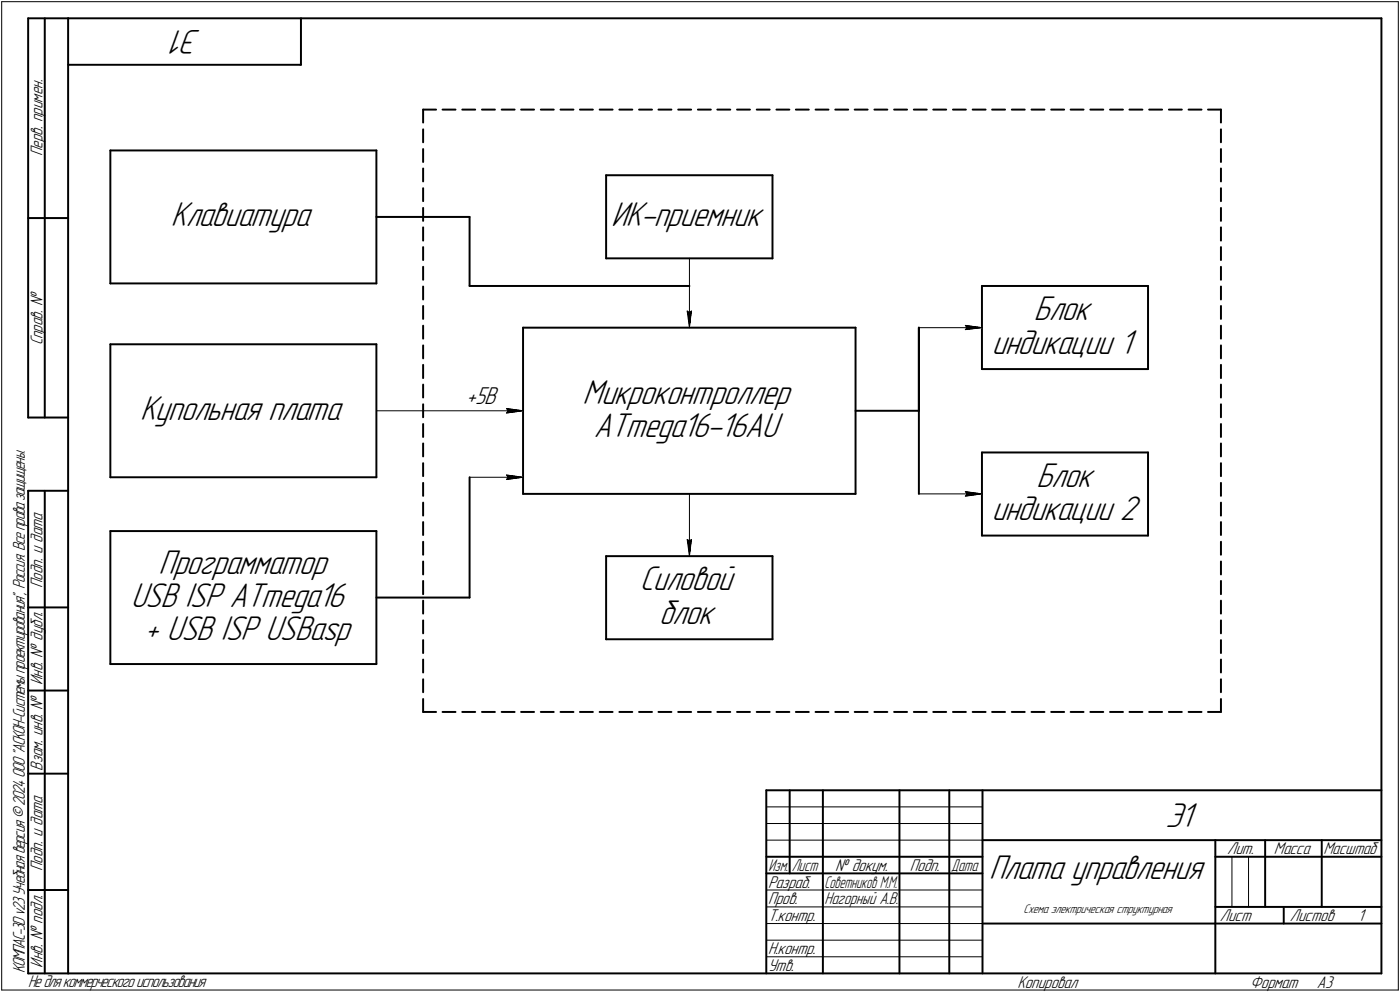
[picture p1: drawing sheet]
<svg xmlns="http://www.w3.org/2000/svg" width="421mm" height="298mm" viewBox="0 0 421 298" stroke-linecap="round" stroke-linejoin="round" font-family="sans-serif">
<defs><g id="words">
<g font-size="10.9">
<text x="60.5" y="9" transform="rotate(-180 60.5 9)">Э1</text>
<text x="51.4" y="68">Клавиатура</text>
<text x="183.8" y="68">ИК-приемник</text>
<text x="311" y="96.3">Блок</text>
<text x="298.3" y="106.3">индикации 1</text>
<text x="175.2" y="121.3">Микроконтроллер</text>
<text x="42.1" y="126.3">Купольная плата</text>
<text x="178.6" y="131.3">ATmega16-16AU</text>
<text x="311.7" y="146.3">Блок</text>
<text x="298.3" y="156.3">индикации 2</text>
<text x="47.7" y="172.5">Программатор</text>
<text x="192.4" y="177.4">Силовой</text>
<text x="39.4" y="182.4">USB ISP ATmega16</text>
<text x="198.3" y="187.4">блок</text>
<text x="43.6" y="192.4">+ USB ISP USBasp</text>
<text x="350.5" y="248.5">Э1</text>
<text x="297.5" y="264.2">Плата управления</text>
</g>
<text font-size="7.8" x="140.3" y="121.4">+5В</text>
<g font-size="5.4">
<text x="12.8" y="46.9" transform="rotate(-90 12.8 46.9)">Перв. примен.</text>
<text x="12.8" y="103.8" transform="rotate(-90 12.8 103.8)">Справ. !</text>
<text x="12.8" y="176.7" transform="rotate(-90 12.8 176.7)">Подп. и дата</text>
<text x="12.8" y="205.8" transform="rotate(-90 12.8 205.8)">Инв. ! дубл.</text>
<text x="12.8" y="231.6" transform="rotate(-90 12.8 231.6)">Взам. инв. !</text>
<text x="369.1" y="256.8">Лит.</text>
<text x="383.1" y="256.8">Масса</text>
<text x="398" y="256.8">Масштаб</text>
<text x="12.8" y="261.7" transform="rotate(-90 12.8 261.7)">Подп. и дата</text>
<text x="251.2" y="261.8">! докум.</text>
<text x="273.6" y="261.8">Подп.</text>
<text x="231" y="266.8">Разраб.</text>
<text x="231" y="271.8">Пров.</text>
<text x="248" y="271.8">Нагорный А.В.</text>
<text x="231" y="276.8">Т.контр.</text>
<text x="366.9" y="276.8">Лист</text>
<text x="387.9" y="276.8">Листов</text>
<text x="408.4" y="276.8">1</text>
<text x="231" y="286.8">Н.контр.</text>
<text x="7.5" y="292.5" transform="rotate(-90 7.5 292.5)">КОМПАС-3Dv23Учебнаяверсия©2024ООО&quot;АСКОН-Системыпроектирования&quot;, Россия. Всеправазащищены.</text>
<text x="12.8" y="290.8" transform="rotate(-90 12.8 290.8)">Инв. ! подл.</text>
<text x="231" y="291.8">Утв.</text>
<text x="8.5" y="296.7">Недлякоммерческогоиспользования</text>
<text x="306" y="296.8">Копировал</text>
<text x="376" y="296.8">Формат</text>
<text x="396" y="296.8">A3</text>
</g>
<g font-size="5.3">
<text x="231.1" y="261.8">Изм.</text>
<text x="238.1" y="261.8">Лист</text>
<text x="286.1" y="261.8">Дата</text>
<text x="248" y="266.8">Советников М.М.</text>
</g>
<text font-size="4" x="307.9" y="274.2">Схема электрическая структурная</text>
</g></defs>
<g fill="none" stroke="#000" stroke-width=".59">
<path d="M8.5 5.5v120zM8.5 5.5h12zM13.5 5.5v120zM20.5 5.5v287zM20.5 5.5h395zM20.5 19.5h70zM90.5 5.5v14zM415.5 5.5v287zM127.3 32.9h3.8zM127.3 38.9v3.9zM127.3 32.9v3.9zM133.1 32.9h3.9z"/>
<path d="M139 32.9h3.9zM144.9 32.9h3.9zM150.9 32.9h3.9zM156.7 32.9h3.9zM162.6 32.9h3.9zM168.6 32.9h3.9zM174.4 32.9h3.9zM180.3 32.9h3.9zM186.3 32.9h3.9zM192.2 32.9h3.9zM198 32.9h3.9zM204 32.9h3.9z"/>
<path d="M209.9 32.9h3.9zM215.7 32.9h3.9zM221.7 32.9h3.9zM227.6 32.9h3.9zM233.5 32.9h3.9zM239.4 32.9h3.8zM245.3 32.9h3.9zM251.2 32.9h3.9zM257 32.9h3.9zM263 32.9h3.9zM268.9 32.9h3.9zM274.8 32.9h3.9z"/>
<path d="M280.7 32.9h3.9zM286.6 32.9h3.9zM292.5 32.9h3.9zM298.4 32.9h3.9zM304.3 32.9h3.9zM310.2 32.9h3.9zM316.1 32.9h3.9zM322 32.9h3.9zM327.9 32.9h3.9zM333.8 32.9h3.9zM339.7 32.9h3.9zM345.6 32.9h3.9z"/>
<path d="M351.5 32.9h3.9zM357.5 32.9h3.9zM363.3 32.9h3.9zM367.2 32.9v3.9zM367.2 38.9v3.9zM33.2 45.2h80zM33.2 45.2v40zM113.2 45.2v40zM127.3 56.6v3.9zM127.3 50.6v3.9zM127.3 44.8v3.9zM182.3 52.7h50z"/>
<path d="M182.3 52.7v24.9zM232.3 52.7v24.9zM367.2 44.8v3.9zM367.2 50.6v3.9zM367.2 56.6v3.9zM8.5 65.5h12zM113.2 65.2h28zM127.3 74.3v3.8zM127.3 68.3v4zM127.3 62.5v3.9zM141.2 65.2v20.7zM182.3 77.6h50z"/>
<path d="M367.2 62.5v3.9zM367.2 68.3v4zM367.2 74.3v3.8zM33.2 85.2h80zM127.3 97.9v3.9zM127.3 91.9v3.9zM127.3 86.1v3.9zM127.3 80.2v3.9zM141.2 85.9h66.1zM157.3 98.5h100zM157.3 98.5v49.9zM257.3 98.5v49.9z"/>
<path d="M276.4 98.5v24.9zM295.3 85.9h50zM295.3 85.9v25zM345.3 85.9v25zM367.2 80.2v3.9zM367.2 86.1v3.9zM367.2 91.9v3.9zM367.2 97.9v3.9zM33.2 103.5h80zM33.2 103.5v39.9zM113.2 103.5v39.9zM127.3 115.6v3.9z"/>
<path d="M127.3 109.6v4zM127.3 103.8v3.9zM295.3 110.9h50zM367.2 103.8v3.9zM367.2 109.6v4zM367.2 115.6v3.9zM8.5 125.5h12zM127.3 139.2v3.9zM127.3 133.3v3.9zM127.3 127.4v3.9zM127.3 121.5v3.9zM257.3 123.4h19.1z"/>
<path d="M276.4 123.4v25zM295.3 136h50zM295.3 136v25zM345.3 136v25zM367.2 121.5v3.9zM367.2 127.4v3.9zM367.2 133.3v3.9zM367.2 139.2v3.9zM8.5 147.5v145zM8.5 147.5h12zM13.5 147.5v145zM33.2 143.4h80z"/>
<path d="M33.2 159.6h80zM33.2 159.6v40zM113.2 159.6v40zM127.3 156.9v3.9zM127.3 151v3.9zM127.3 145.1v3.9zM141.2 143.4v36.2zM157.3 148.4h100zM367.2 145.1v3.9zM367.2 151v3.9zM367.2 156.9v3.9zM113.2 179.6h28z"/>
<path d="M127.3 174.6v4zM127.3 168.7v3.9zM127.3 162.8v3.9zM182.3 167.1h50zM182.3 167.1v25zM232.3 167.1v25zM295.3 161h50zM367.2 162.8v3.9zM367.2 168.7v3.9zM367.2 174.6v4zM8.5 182.5h12zM33.2 199.6h80z"/>
<path d="M127.3 198.2v3.9zM127.3 192.4v3.9zM127.3 186.4v3.9zM127.3 180.5v3.9zM182.3 192.1h50zM367.2 180.5v3.9zM367.2 186.4v3.9zM367.2 192.4v3.9zM367.2 198.2v3.9zM8.5 207.5h12zM127.3 214h3.8zM127.3 210.1v3.9z"/>
<path d="M127.3 204.1v3.9zM133.1 214h3.9zM139 214h3.9zM144.9 214h3.9zM150.9 214h3.9zM156.7 214h3.9zM162.6 214h3.9zM168.6 214h3.9zM174.4 214h3.9zM180.3 214h3.9zM186.3 214h3.9zM192.2 214h3.9z"/>
<path d="M198 214h3.9zM204 214h3.9zM209.9 214h3.9zM215.7 214h3.9zM221.7 214h3.9zM227.6 214h3.9zM233.5 214h3.9zM239.4 214h3.8zM245.3 214h3.9zM251.2 214h3.9zM257 214h3.9zM263 214h3.9z"/>
<path d="M268.9 214h3.9zM274.8 214h3.9zM280.7 214h3.9zM286.6 214h3.9zM292.5 214h3.9zM298.4 214h3.9zM304.3 214h3.9zM310.2 214h3.9zM316.1 214h3.9zM322 214h3.9zM327.9 214h3.9zM333.8 214h3.9z"/>
<path d="M339.7 214h3.9zM345.6 214h3.9zM351.5 214h3.9zM357.5 214h3.9zM363.3 214h3.9zM367.2 204.1v3.9zM367.2 210.1v3.9zM8.5 232.5h12zM230.5 237.5h185zM230.5 237.5v55zM237.5 237.5v25zM247.5 237.5v55z"/>
<path d="M270.5 237.5v55zM285.5 237.5v55zM295.5 237.5v55zM230.5 257.5h65zM295.5 252.5h120zM365.5 252.5v40zM365.5 257.5h15zM380.5 252.5v20zM380.5 257.5h35zM397.5 252.5v20zM8.5 267.5h12zM230.5 262.5h65z"/>
<path d="M295.5 277.5h70zM365.5 277.5h50zM365.5 272.5h50zM386.1 272.5v5zM8.5 292.5h12zM20.5 292.5h395z"/>
</g>
<g fill="#fff" stroke="#fff" stroke-width=".3">
<path d="M151.8 122.3h.7zM151.8 122.3h1.3zM151.8 122.4h1.9zM151.8 122.5h2.5zM151.8 122.6h3.1zM151.8 122.7h3.7zM151.8 122.8h4zM151.8 122.9h4.2zM151.8 122.9h4.3zM151.8 123h4.6zM151.8 123.1h4.7zM151.8 123.2h4.9zM151.8 123.3h5.2zM151.8 123.4h5.3zM151.8 123.4h5.5zM151.8 123.5h5.3zM151.8 123.6h5.2zM151.8 123.7h4.9zM151.8 123.8h4.7zM151.8 123.9h4.6zM151.8 124h4.3zM151.8 124h4.2zM151.8 124.1h4zM151.8 124.2h3.7zM151.8 124.3h3.1zM151.8 124.4h2.3zM151.8 124.5h1.5zM151.8 124.5h.8z"/>
<path d="M206.1 93h2.4zM206.2 93h2.3zM206.2 93.1h2.3zM206.2 93.2h2.3zM206.2 93.3h2.3zM206.2 93.4h2.3zM206.2 93.5h2.3zM206.2 93.6h2.3zM206.2 93.6h2.2zM206.2 93.7h2.2zM206.2 93.8h2.2zM206.2 93.9h2.2zM206.2 94h2.2zM206.2 94.1h2.2zM206.2 94.1h2.2zM206.3 94.2h2.1zM206.3 94.3h2.1zM206.3 94.4h2.1zM206.3 94.5h2.1zM206.3 94.6h2.1zM206.3 94.7h2.1zM206.3 94.7h2.1zM206.3 94.8h2zM206.4 94.9h1.9zM206.4 95h1.9zM206.4 95.1h1.9zM206.4 95.2h1.9zM206.4 95.2h1.9zM206.4 95.3h1.9zM206.4 95.4h1.9zM206.5 95.5h1.7zM206.5 95.6h1.7zM206.5 95.7h1.7zM206.5 95.8h1.7zM206.5 95.8h1.7zM206.5 95.9h1.7zM206.5 96h1.7zM206.6 96.1h1.5zM206.6 96.2h1.5zM206.6 96.3h1.5zM206.6 96.4h1.5zM206.6 96.4h1.5zM206.6 96.5h1.5zM206.6 96.6h1.5zM206.6 96.7h1.4zM206.7 96.8h1.3zM206.7 96.9h1.3zM206.8 96.9h1.1zM206.8 97h1.1zM206.8 97.1h1.1zM206.8 97.2h1.1zM206.8 97.3h1.1zM206.9 97.4h.9zM206.9 97.5h.9zM207 97.5h.8zM207 97.6h.7zM207.1 97.7h.6zM207.1 97.8h.6zM207.1 97.9h.5zM207.2 98h.4zM207.2 98h.3zM207.3 98.1h.2zM207.3 98.2h.2z"/>
<path d="M289.8 97.3h.7zM289.8 97.4h1.3zM289.8 97.5h1.9zM289.8 97.5h2.6zM289.8 97.6h3.1zM289.8 97.7h3.7zM289.8 97.8h4zM289.8 97.9h4.2zM289.8 98h4.3zM289.8 98h4.6zM289.8 98.1h4.8zM289.8 98.2h4.9zM289.8 98.3h5.2zM289.8 98.4h5.3zM289.8 98.5h5.5zM289.8 98.6h5.3zM289.8 98.6h5.1zM289.8 98.7h4.9zM289.8 98.8h4.7zM289.8 98.9h4.4zM289.8 99h4.2zM289.8 99.1h4zM289.8 99.1h3.7zM289.8 99.2h3.1zM289.8 99.3h2.6zM289.8 99.4h1.9zM289.8 99.5h1.3zM289.8 99.6h.7z"/>
<path d="M289.8 147.3h.7zM289.8 147.4h1.3zM289.8 147.5h1.9zM289.8 147.6h2.6zM289.8 147.7h3.1zM289.8 147.7h3.7zM289.8 147.8h4zM289.8 147.9h4.2zM289.8 148h4.4zM289.8 148.1h4.7zM289.8 148.2h4.9zM289.8 148.3h5.1zM289.8 148.3h5.3zM289.8 148.4h5.5zM289.8 148.5h5.3zM289.8 148.6h5.2zM289.8 148.7h4.9zM289.8 148.8h4.8zM289.8 148.8h4.6zM289.8 148.9h4.3zM289.8 149h4.2zM289.8 149.1h4zM289.8 149.2h3.7zM289.8 149.3h3.1zM289.8 149.4h2.6zM289.8 149.4h1.9zM289.8 149.5h1.3zM289.8 149.6h.7z"/>
<path d="M151.8 142.3h.8zM151.8 142.4h1.5zM151.8 142.5h2.3zM151.8 142.6h3.1zM151.8 142.7h3.7zM151.8 142.7h4zM151.8 142.8h4.2zM151.8 142.9h4.3zM151.8 143h4.6zM151.8 143.1h4.7zM151.8 143.2h4.9zM151.8 143.3h5.2zM151.8 143.3h5.3zM151.8 143.4h5.5zM151.8 143.5h5.3zM151.8 143.6h5.2zM151.8 143.7h4.9zM151.8 143.8h4.7zM151.8 143.8h4.6zM151.8 143.9h4.3zM151.8 144h4.2zM151.8 144.1h4zM151.8 144.2h3.7zM151.8 144.3h3.1zM151.8 144.4h2.5zM151.8 144.4h1.9zM151.8 144.5h1.3zM151.8 144.6h.7z"/>
<path d="M175.2 113.5h64.2zM175.2 113.5h64.2zM175.2 113.6h64.2zM175.2 113.7h64.2zM175.2 113.8h64.2zM175.2 113.9h64.2zM175.2 114h64.2zM175.2 114h64.2zM175.2 114.1h64.2zM175.2 114.2h64.2zM175.2 114.3h64.2zM175.2 114.4h64.2zM175.2 114.5h64.2zM175.2 114.6h64.2zM175.2 114.6h64.2zM175.2 114.7h64.2zM175.2 114.8h64.2zM175.2 114.9h64.2zM175.2 115h64.2zM175.2 115.1h64.2zM175.2 115.1h64.2zM175.2 115.2h64.2zM175.2 115.3h64.2zM175.2 115.4h64.2zM175.2 115.5h64.2zM175.2 115.6h64.2zM175.2 115.7h64.2zM175.2 115.7h64.2zM175.2 115.8h64.2zM175.2 115.9h64.2zM175.2 116h64.2zM175.2 116.1h64.2zM175.2 116.2h64.2zM175.2 116.2h64.2zM175.2 116.3h64.2zM175.2 116.4h64.2zM175.2 116.5h64.2zM175.2 116.6h64.2zM175.2 116.7h64.2zM175.2 116.8h64.2zM175.2 116.8h64.2zM175.2 116.9h64.2zM175.2 117h64.2zM175.2 117.1h64.2zM175.2 117.2h64.2zM175.2 117.3h64.2zM175.2 117.3h64.2zM175.2 117.4h64.2zM175.2 117.5h64.2zM175.2 117.6h64.2zM175.2 117.7h64.2zM175.2 117.8h64.2zM175.2 117.9h64.2zM175.2 117.9h64.2zM175.2 118h64.2zM175.2 118.1h64.2zM175.2 118.2h64.2zM175.2 118.3h64.2zM175.2 118.4h64.2zM175.2 118.4h64.2zM175.2 118.5h64.2zM175.2 118.6h64.2zM175.2 118.7h64.2zM175.2 118.8h64.2zM175.2 118.9h64.2zM175.2 119h64.2zM175.2 119h64.2zM175.2 119.1h64.2zM175.2 119.2h64.2zM175.2 119.3h64.2zM175.2 119.4h64.2zM175.2 119.5h64.2zM175.2 119.5h64.2zM175.2 119.6h64.2zM175.2 119.7h64.2zM175.2 119.8h64.2zM175.2 119.9h64.2zM175.2 120h64.2zM175.2 120.1h64.2zM175.2 120.1h64.2zM175.2 120.2h64.2zM175.2 120.3h64.2zM175.2 120.4h64.2zM175.2 120.5h64.2zM175.2 120.6h64.2zM175.2 120.6h64.2zM175.2 120.7h64.2zM175.2 120.8h64.2zM175.2 120.9h64.2zM175.2 121h64.2zM175.2 121.1h64.2zM175.2 121.2h64.2zM175.2 121.2h64.2zM175.2 121.3h64.2zM175.2 121.4h64.2zM175.2 121.5h64.2zM175.2 121.6h64.2zM175.2 121.7h64.2zM175.2 121.8h64.2zM175.2 121.8h64.2zM175.2 121.9h64.2zM175.2 122h64.2zM175.2 122.1h64.2zM175.2 122.2h64.2zM175.2 122.3h64.2zM175.2 122.3h64.2zM175.2 122.4h64.2zM175.2 122.5h64.2zM175.2 122.6h64.2zM175.2 122.7h64.2zM175.2 122.8h64.2zM175.2 122.9h64.2zM175.2 122.9h64.2zM175.2 123h64.2zM175.2 123.1h64.2zM175.2 123.2h64.2zM175.2 123.3h64.2zM175.2 123.4h64.2z"/>
<path d="M175.7 123.4h63.2zM175.7 123.5h63.2zM175.7 123.6h63.2zM175.7 123.7h63.2zM175.7 123.8h63.2zM175.7 123.9h63.2zM175.7 124h63.2zM175.7 124h63.2zM175.7 124.1h63.2zM175.7 124.2h63.2zM175.7 124.3h63.2zM175.7 124.4h63.2zM175.7 124.5h63.2zM175.7 124.5h63.2zM175.7 124.6h63.2zM175.7 124.7h63.2zM175.7 124.8h63.2zM175.7 124.9h63.2zM175.7 125h63.2zM175.7 125.1h63.2zM175.7 125.1h63.2zM175.7 125.2h63.2zM175.7 125.3h63.2zM175.7 125.4h63.2zM175.7 125.5h63.2zM175.7 125.6h63.2zM175.7 125.6h63.2zM175.7 125.7h63.2zM175.7 125.8h63.2zM175.7 125.9h63.2zM175.7 126h63.2zM175.7 126.1h63.2zM175.7 126.2h63.2zM175.7 126.2h63.2zM175.7 126.3h63.2zM175.7 126.4h63.2zM175.7 126.5h63.2zM175.7 126.6h63.2zM175.7 126.7h63.2zM175.7 126.7h63.2zM175.7 126.8h63.2zM175.7 126.9h63.2zM175.7 127h63.2zM175.7 127.1h63.2zM175.7 127.2h63.2zM175.7 127.3h63.2zM175.7 127.3h63.2zM175.7 127.4h63.2zM175.7 127.5h63.2zM175.7 127.6h63.2zM175.7 127.7h63.2zM175.7 127.8h63.2zM175.7 127.8h63.2zM175.7 127.9h63.2zM175.7 128h63.2zM175.7 128.1h63.2zM175.7 128.2h63.2zM175.7 128.3h63.2zM175.7 128.4h63.2zM175.7 128.4h63.2zM175.7 128.5h63.2zM175.7 128.6h63.2zM175.7 128.7h63.2zM175.7 128.8h63.2zM175.7 128.9h63.2zM175.7 128.9h63.2zM175.7 129h63.2zM175.7 129.1h63.2zM175.7 129.2h63.2zM175.7 129.3h63.2zM175.7 129.4h63.2zM175.7 129.5h63.2zM175.7 129.5h63.2zM175.7 129.6h63.2zM175.7 129.7h63.2zM175.7 129.8h63.2zM175.7 129.9h63.2zM175.7 130h63.2zM175.7 130h63.2zM175.7 130.1h63.2zM175.7 130.2h63.2zM175.7 130.3h63.2zM175.7 130.4h63.2zM175.7 130.5h63.2zM175.7 130.6h63.2zM175.7 130.6h63.2zM175.7 130.7h63.2zM175.7 130.8h63.2zM175.7 130.9h63.2zM175.7 131h63.2zM175.7 131.1h63.2zM175.7 131.1h63.2zM175.7 131.2h63.2zM175.7 131.3h63.2zM175.7 131.4h63.2zM175.7 131.5h63.2zM175.7 131.6h63.2zM175.7 131.7h63.2zM175.7 131.7h63.2zM175.7 131.8h63.2zM175.7 131.9h63.2zM175.7 132h63.2zM175.7 132.1h63.2zM175.7 132.2h63.2zM175.7 132.2h63.2zM175.7 132.3h63.2zM175.7 132.4h63.2zM175.7 132.5h63.2zM175.7 132.6h63.2zM175.7 132.7h63.2zM175.7 132.8h63.2zM175.7 132.8h63.2zM175.7 132.9h63.2zM175.7 133h63.2zM175.7 133.1h63.2zM175.7 133.2h63.2zM175.7 133.3h63.2zM175.7 133.3h63.2z"/>
<path d="M192.4 169.6h29.8zM192.4 169.7h29.8zM192.4 169.8h29.8zM192.4 169.8h29.8zM192.4 169.9h29.8zM192.4 170h29.8zM192.4 170.1h29.8zM192.4 170.2h29.8zM192.4 170.3h29.8zM192.4 170.3h29.8zM192.4 170.4h29.8zM192.4 170.5h29.8zM192.4 170.6h29.8zM192.4 170.7h29.8zM192.4 170.8h29.8zM192.4 170.9h29.8zM192.4 170.9h29.8zM192.4 171h29.8zM192.4 171.1h29.8zM192.4 171.2h29.8zM192.4 171.3h29.8zM192.4 171.4h29.8zM192.4 171.4h29.8zM192.4 171.5h29.8zM192.4 171.6h29.8zM192.4 171.7h29.8zM192.4 171.8h29.8zM192.4 171.9h29.8zM192.4 172h29.8zM192.4 172h29.8zM192.4 172.1h29.8zM192.4 172.2h29.8zM192.4 172.3h29.8zM192.4 172.4h29.8zM192.4 172.5h29.8zM192.4 172.6h29.8zM192.4 172.6h29.8zM192.4 172.7h29.8zM192.4 172.8h29.8zM192.4 172.9h29.8zM192.4 173h29.8zM192.4 173.1h29.8zM192.4 173.1h29.8zM192.4 173.2h29.8zM192.4 173.3h29.8zM192.4 173.4h29.8zM192.4 173.5h29.8zM192.4 173.6h29.8zM192.4 173.7h29.8zM192.4 173.7h29.8zM192.4 173.8h29.8zM192.4 173.9h29.8zM192.4 174h29.8zM192.4 174.1h29.8zM192.4 174.2h29.8zM192.4 174.2h29.8zM192.4 174.3h29.8zM192.4 174.4h29.8zM192.4 174.5h29.8zM192.4 174.6h29.8zM192.4 174.7h29.8zM192.4 174.8h29.8zM192.4 174.8h29.8zM192.4 174.9h29.8zM192.4 175h29.8zM192.4 175.1h29.8zM192.4 175.2h29.8zM192.4 175.3h29.8zM192.4 175.3h29.8zM192.4 175.4h29.8zM192.4 175.5h29.8zM192.4 175.6h29.8zM192.4 175.7h29.8zM192.4 175.8h29.8zM192.4 175.9h29.8zM192.4 175.9h29.8zM192.4 176h29.8zM192.4 176.1h29.8zM192.4 176.2h29.8zM192.4 176.3h29.8zM192.4 176.4h29.8zM192.4 176.4h29.8zM192.4 176.5h29.8zM192.4 176.6h29.8zM192.4 176.7h29.8zM192.4 176.8h29.8zM192.4 176.9h29.8zM192.4 177h29.8zM192.4 177h29.8zM192.4 177.1h29.8zM192.4 177.2h29.8zM192.4 177.3h29.8zM192.4 177.4h29.8zM192.4 177.5h29.8zM192.4 177.5h29.8zM192.4 177.6h29.8zM192.4 177.7h29.8zM192.4 177.8h29.8zM192.4 177.9h29.8zM192.4 178h29.8zM192.4 178.1h29.8zM192.4 178.1h29.8zM192.4 178.2h29.8zM192.4 178.3h29.8zM192.4 178.4h29.8zM192.4 178.5h29.8zM192.4 178.6h29.8zM192.4 178.6h29.8zM192.4 178.7h29.8zM192.4 178.8h29.8zM192.4 178.9h29.8zM192.4 179h29.8zM192.4 179.1h29.8zM192.4 179.2h29.8zM192.4 179.2h29.8zM192.4 179.3h29.8zM192.4 179.4h29.8zM192.4 179.5h29.8z"/>
<path d="M198.3 179.6h18.1zM198.3 179.7h18.1zM198.3 179.7h18.1zM198.3 179.8h18.1zM198.3 179.9h18.1zM198.3 180h18.1zM198.3 180.1h18.1zM198.3 180.2h18.1zM198.3 180.3h18.1zM198.3 180.3h18.1zM198.3 180.4h18.1zM198.3 180.5h18.1zM198.3 180.6h18.1zM198.3 180.7h18.1zM198.3 180.8h18.1zM198.3 180.8h18.1zM198.3 180.9h18.1zM198.3 181h18.1zM198.3 181.1h18.1zM198.3 181.2h18.1zM198.3 181.3h18.1zM198.3 181.4h18.1zM198.3 181.4h18.1zM198.3 181.5h18.1zM198.3 181.6h18.1zM198.3 181.7h18.1zM198.3 181.8h18.1zM198.3 181.9h18.1zM198.3 181.9h18.1zM198.3 182h18.1zM198.3 182.1h18.1zM198.3 182.2h18.1zM198.3 182.3h18.1zM198.3 182.4h18.1zM198.3 182.5h18.1zM198.3 182.5h18.1zM198.3 182.6h18.1zM198.3 182.7h18.1zM198.3 182.8h18.1zM198.3 182.9h18.1zM198.3 183h18.1zM198.3 183h18.1zM198.3 183.1h18.1zM198.3 183.2h18.1zM198.3 183.3h18.1zM198.3 183.4h18.1zM198.3 183.5h18.1zM198.3 183.6h18.1zM198.3 183.6h18.1zM198.3 183.7h18.1zM198.3 183.8h18.1zM198.3 183.9h18.1zM198.3 184h18.1zM198.3 184.1h18.1zM198.3 184.1h18.1zM198.3 184.2h18.1zM198.3 184.3h18.1zM198.3 184.4h18.1zM198.3 184.5h18.1zM198.3 184.6h18.1zM198.3 184.7h18.1zM198.3 184.7h18.1zM198.3 184.8h18.1zM198.3 184.9h18.1zM198.3 185h18.1zM198.3 185.1h18.1zM198.3 185.2h18.1zM198.3 185.3h18.1zM198.3 185.3h18.1zM198.3 185.4h18.1zM198.3 185.5h18.1zM198.3 185.6h18.1zM198.3 185.7h18.1zM198.3 185.8h18.1zM198.3 185.8h18.1zM198.3 185.9h18.1zM198.3 186h18.1zM198.3 186.1h18.1zM198.3 186.2h18.1zM198.3 186.3h18.1zM198.3 186.4h18.1zM198.3 186.4h18.1zM198.3 186.5h18.1zM198.3 186.6h18.1zM198.3 186.7h18.1zM198.3 186.8h18.1zM198.3 186.9h18.1zM198.3 186.9h18.1zM198.3 187h18.1zM198.3 187.1h18.1zM198.3 187.2h18.1zM198.3 187.3h18.1zM198.3 187.4h18.1zM198.3 187.5h18.1zM198.3 187.5h18.1zM198.3 187.6h18.1zM198.3 187.7h18.1zM198.3 187.8h18.1zM198.3 187.9h18.1zM198.3 188h18.1zM198.3 188h18.1zM198.3 188.1h18.1zM198.3 188.2h18.1zM198.3 188.3h18.1zM198.3 188.4h18.1zM198.3 188.5h18.1zM198.3 188.6h18.1zM198.3 188.6h18.1zM198.3 188.7h18.1zM198.3 188.8h18.1zM198.3 188.9h18.1zM198.3 189h18.1zM198.3 189.1h18.1zM198.3 189.1h18.1zM198.3 189.2h18.1zM198.3 189.3h18.1zM198.3 189.4h18.1zM198.3 189.5h18.1z"/>
<path d="M183.8 60.2h47zM183.8 60.3h47zM183.8 60.4h47zM183.8 60.5h47zM183.8 60.5h47zM183.8 60.6h47zM183.8 60.7h47zM183.8 60.8h47zM183.8 60.9h47zM183.8 61h47zM183.8 61h47zM183.8 61.1h47zM183.8 61.2h47zM183.8 61.3h47zM183.8 61.4h47zM183.8 61.5h47zM183.8 61.6h47zM183.8 61.6h47zM183.8 61.7h47zM183.8 61.8h47zM183.8 61.9h47zM183.8 62h47zM183.8 62.1h47zM183.8 62.1h47zM183.8 62.2h47zM183.8 62.3h47zM183.8 62.4h47zM183.8 62.5h47zM183.8 62.6h47zM183.8 62.7h47zM183.8 62.7h47zM183.8 62.8h47zM183.8 62.9h47zM183.8 63h47zM183.8 63.1h47zM183.8 63.2h47zM183.8 63.2h47zM183.8 63.3h47zM183.8 63.4h47zM183.8 63.5h47zM183.8 63.6h47zM183.8 63.7h47zM183.8 63.8h47zM183.8 63.8h47zM183.8 63.9h47zM183.8 64h47zM183.8 64.1h47zM183.8 64.2h47zM183.8 64.3h47zM183.8 64.3h47zM183.8 64.4h47zM183.8 64.5h47zM183.8 64.6h47zM183.8 64.7h47zM183.8 64.8h47zM183.8 64.9h47zM183.8 64.9h47zM183.8 65h47zM183.8 65.1h47zM183.8 65.2h47zM183.8 65.3h47zM183.8 65.4h47zM183.8 65.4h47zM183.8 65.5h47zM183.8 65.6h47zM183.8 65.7h47zM183.8 65.8h47zM183.8 65.9h47zM183.8 66h47zM183.8 66h47zM183.8 66.1h47zM183.8 66.2h47zM183.8 66.3h47zM183.8 66.4h47zM183.8 66.5h47zM183.8 66.5h47zM183.8 66.6h47zM183.8 66.7h47zM183.8 66.8h47zM183.8 66.9h47zM183.8 67h47zM183.8 67.1h47zM183.8 67.1h47zM183.8 67.2h47zM183.8 67.3h47zM183.8 67.4h47zM183.8 67.5h47zM183.8 67.6h47zM183.8 67.6h47zM183.8 67.7h47zM183.8 67.8h47zM183.8 67.9h47zM183.8 68h47zM183.8 68.1h47zM183.8 68.2h47zM183.8 68.2h47zM183.8 68.3h47zM183.8 68.4h47zM183.8 68.5h47zM183.8 68.6h47zM183.8 68.7h47zM183.8 68.7h47zM183.8 68.8h47zM183.8 68.9h47zM183.8 69h47zM183.8 69.1h47zM183.8 69.2h47zM183.8 69.3h47zM183.8 69.3h47zM183.8 69.4h47zM183.8 69.5h47zM183.8 69.6h47zM183.8 69.7h47zM183.8 69.8h47zM183.8 69.8h47zM183.8 69.9h47zM183.8 70h47zM183.8 70.1h47z"/>
<path d="M311 88.5h18.6zM311 88.6h18.6zM311 88.6h18.6zM311 88.7h18.6zM311 88.8h18.6zM311 88.9h18.6zM311 89h18.6zM311 89.1h18.6zM311 89.2h18.6zM311 89.2h18.6zM311 89.3h18.6zM311 89.4h18.6zM311 89.5h18.6zM311 89.6h18.6zM311 89.7h18.6zM311 89.7h18.6zM311 89.8h18.6zM311 89.9h18.6zM311 90h18.6zM311 90.1h18.6zM311 90.2h18.6zM311 90.3h18.6zM311 90.3h18.6zM311 90.4h18.6zM311 90.5h18.6zM311 90.6h18.6zM311 90.7h18.6zM311 90.8h18.6zM311 90.8h18.6zM311 90.9h18.6zM311 91h18.6zM311 91.1h18.6zM311 91.2h18.6zM311 91.3h18.6zM311 91.4h18.6zM311 91.4h18.6zM311 91.5h18.6zM311 91.6h18.6zM311 91.7h18.6zM311 91.8h18.6zM311 91.9h18.6zM311 91.9h18.6zM311 92h18.6zM311 92.1h18.6zM311 92.2h18.6zM311 92.3h18.6zM311 92.4h18.6zM311 92.5h18.6zM311 92.5h18.6zM311 92.6h18.6zM311 92.7h18.6zM311 92.8h18.6zM311 92.9h18.6zM311 93h18.6zM311 93h18.6zM311 93.1h18.6zM311 93.2h18.6zM311 93.3h18.6zM311 93.4h18.6zM311 93.5h18.6zM311 93.6h18.6zM311 93.6h18.6zM311 93.7h18.6zM311 93.8h18.6zM311 93.9h18.6zM311 94h18.6zM311 94.1h18.6zM311 94.1h18.6zM311 94.2h18.6zM311 94.3h18.6zM311 94.4h18.6zM311 94.5h18.6zM311 94.6h18.6zM311 94.7h18.6zM311 94.7h18.6zM311 94.8h18.6zM311 94.9h18.6zM311 95h18.6zM311 95.1h18.6zM311 95.2h18.6zM311 95.2h18.6zM311 95.3h18.6zM311 95.4h18.6zM311 95.5h18.6zM311 95.6h18.6zM311 95.7h18.6zM311 95.8h18.6zM311 95.8h18.6zM311 95.9h18.6zM311 96h18.6zM311 96.1h18.6zM311 96.2h18.6zM311 96.3h18.6zM311 96.4h18.6zM311 96.4h18.6zM311 96.5h18.6zM311 96.6h18.6zM311 96.7h18.6zM311 96.8h18.6zM311 96.9h18.6zM311 96.9h18.6zM311 97h18.6zM311 97.1h18.6zM311 97.2h18.6zM311 97.3h18.6zM311 97.4h18.6zM311 97.5h18.6zM311 97.5h18.6zM311 97.6h18.6zM311 97.7h18.6zM311 97.8h18.6zM311 97.9h18.6zM311 98h18.6zM311 98h18.6zM311 98.1h18.6zM311 98.2h18.6zM311 98.3h18.6zM311 98.4h18.6z"/>
<path d="M298.3 98.5h44zM298.3 98.6h44zM298.3 98.6h44zM298.3 98.7h44zM298.3 98.8h44zM298.3 98.9h44zM298.3 99h44zM298.3 99.1h44zM298.3 99.1h44zM298.3 99.2h44zM298.3 99.3h44zM298.3 99.4h44zM298.3 99.5h44zM298.3 99.6h44zM298.3 99.7h44zM298.3 99.7h44zM298.3 99.8h44zM298.3 99.9h44zM298.3 100h44zM298.3 100.1h44zM298.3 100.2h44zM298.3 100.2h44zM298.3 100.3h44zM298.3 100.4h44zM298.3 100.5h44zM298.3 100.6h44zM298.3 100.7h44zM298.3 100.8h44zM298.3 100.8h44zM298.3 100.9h44zM298.3 101h44zM298.3 101.1h44zM298.3 101.2h44zM298.3 101.3h44zM298.3 101.3h44zM298.3 101.4h44zM298.3 101.5h44zM298.3 101.6h44zM298.3 101.7h44zM298.3 101.8h44zM298.3 101.9h44zM298.3 101.9h44zM298.3 102h44zM298.3 102.1h44zM298.3 102.2h44zM298.3 102.3h44zM298.3 102.4h44zM298.3 102.4h44zM298.3 102.5h44zM298.3 102.6h44zM298.3 102.7h44zM298.3 102.8h44zM298.3 102.9h44zM298.3 103h44zM298.3 103h44zM298.3 103.1h44zM298.3 103.2h44zM298.3 103.3h44zM298.3 103.4h44zM298.3 103.5h44zM298.3 103.5h44zM298.3 103.6h44zM298.3 103.7h44zM298.3 103.8h44zM298.3 103.9h44zM298.3 104h44zM298.3 104.1h44zM298.3 104.1h44zM298.3 104.2h44zM298.3 104.3h44zM298.3 104.4h44zM298.3 104.5h44zM298.3 104.6h44zM298.3 104.6h44zM298.3 104.7h44zM298.3 104.8h44zM298.3 104.9h44zM298.3 105h44zM298.3 105.1h44zM298.3 105.2h44zM298.3 105.2h44zM298.3 105.3h44zM298.3 105.4h44zM298.3 105.5h44zM298.3 105.6h44zM298.3 105.7h44zM298.3 105.7h44zM298.3 105.8h44zM298.3 105.9h44zM298.3 106h44zM298.3 106.1h44zM298.3 106.2h44zM298.3 106.3h44zM298.3 106.3h44zM298.3 106.4h44zM298.3 106.5h44zM298.3 106.6h44zM298.3 106.7h44zM298.3 106.8h44zM298.3 106.8h44zM298.3 106.9h44zM298.3 107h44zM298.3 107.1h44zM298.3 107.2h44zM298.3 107.3h44zM298.3 107.4h44zM298.3 107.4h44zM298.3 107.5h44zM298.3 107.6h44zM298.3 107.7h44zM298.3 107.8h44zM298.3 107.9h44zM298.3 107.9h44zM298.3 108h44zM298.3 108.1h44zM298.3 108.2h44zM298.3 108.3h44zM298.3 108.4h44z"/>
<path d="M42.2 118.4h62.1zM42.2 118.5h62.1zM42.2 118.6h62.1zM42.2 118.7h62.1zM42.2 118.8h62.1zM42.2 118.9h62.1zM42.2 119h62.1zM42.2 119h62.1zM42.2 119.1h62.1zM42.2 119.2h62.1zM42.2 119.3h62.1zM42.2 119.4h62.1zM42.2 119.5h62.1zM42.2 119.5h62.1zM42.2 119.6h62.1zM42.2 119.7h62.1zM42.2 119.8h62.1zM42.2 119.9h62.1zM42.2 120h62.1zM42.2 120.1h62.1zM42.2 120.1h62.1zM42.2 120.2h62.1zM42.2 120.3h62.1zM42.2 120.4h62.1zM42.2 120.5h62.1zM42.2 120.6h62.1zM42.2 120.6h62.1zM42.2 120.7h62.1zM42.2 120.8h62.1zM42.2 120.9h62.1zM42.2 121h62.1zM42.2 121.1h62.1zM42.2 121.2h62.1zM42.2 121.2h62.1zM42.2 121.3h62.1zM42.2 121.4h62.1zM42.2 121.5h62.1zM42.2 121.6h62.1zM42.2 121.7h62.1zM42.2 121.8h62.1zM42.2 121.8h62.1zM42.2 121.9h62.1zM42.2 122h62.1zM42.2 122.1h62.1zM42.2 122.2h62.1zM42.2 122.3h62.1zM42.2 122.3h62.1zM42.2 122.4h62.1zM42.2 122.5h62.1zM42.2 122.6h62.1zM42.2 122.7h62.1zM42.2 122.8h62.1zM42.2 122.9h62.1zM42.2 122.9h62.1zM42.2 123h62.1zM42.2 123.1h62.1zM42.2 123.2h62.1zM42.2 123.3h62.1zM42.2 123.4h62.1zM42.2 123.4h62.1zM42.2 123.5h62.1zM42.2 123.6h62.1zM42.2 123.7h62.1zM42.2 123.8h62.1zM42.2 123.9h62.1zM42.2 124h62.1zM42.2 124h62.1zM42.2 124.1h62.1zM42.2 124.2h62.1zM42.2 124.3h62.1zM42.2 124.4h62.1zM42.2 124.5h62.1zM42.2 124.5h62.1zM42.2 124.6h62.1zM42.2 124.7h62.1zM42.2 124.8h62.1zM42.2 124.9h62.1zM42.2 125h62.1zM42.2 125.1h62.1zM42.2 125.1h62.1zM42.2 125.2h62.1zM42.2 125.3h62.1zM42.2 125.4h62.1zM42.2 125.5h62.1zM42.2 125.6h62.1zM42.2 125.6h62.1zM42.2 125.7h62.1zM42.2 125.8h62.1zM42.2 125.9h62.1zM42.2 126h62.1zM42.2 126.1h62.1zM42.2 126.2h62.1zM42.2 126.2h62.1zM42.2 126.3h62.1zM42.2 126.4h62.1zM42.2 126.5h62.1zM42.2 126.6h62.1zM42.2 126.7h62.1zM42.2 126.7h62.1zM42.2 126.8h62.1zM42.2 126.9h62.1zM42.2 127h62.1zM42.2 127.1h62.1zM42.2 127.2h62.1zM42.2 127.3h62.1zM42.2 127.3h62.1zM42.2 127.4h62.1zM42.2 127.5h62.1zM42.2 127.6h62.1zM42.2 127.7h62.1zM42.2 127.8h62.1zM42.2 127.8h62.1zM42.2 127.9h62.1zM42.2 128h62.1zM42.2 128.1h62.1zM42.2 128.2h62.1zM42.2 128.3h62.1zM42.2 128.4h62.1z"/>
<path d="M51.4 60.2h43.7zM51.4 60.3h43.7zM51.4 60.4h43.7zM51.4 60.5h43.7zM51.4 60.5h43.7zM51.4 60.6h43.7zM51.4 60.7h43.7zM51.4 60.8h43.7zM51.4 60.9h43.7zM51.4 61h43.7zM51.4 61h43.7zM51.4 61.1h43.7zM51.4 61.2h43.7zM51.4 61.3h43.7zM51.4 61.4h43.7zM51.4 61.5h43.7zM51.4 61.6h43.7zM51.4 61.6h43.7zM51.4 61.7h43.7zM51.4 61.8h43.7zM51.4 61.9h43.7zM51.4 62h43.7zM51.4 62.1h43.7zM51.4 62.1h43.7zM51.4 62.2h43.7zM51.4 62.3h43.7zM51.4 62.4h43.7zM51.4 62.5h43.7zM51.4 62.6h43.7zM51.4 62.7h43.7zM51.4 62.7h43.7zM51.4 62.8h43.7zM51.4 62.9h43.7zM51.4 63h43.7zM51.4 63.1h43.7zM51.4 63.2h43.7zM51.4 63.2h43.7zM51.4 63.3h43.7zM51.4 63.4h43.7zM51.4 63.5h43.7zM51.4 63.6h43.7zM51.4 63.7h43.7zM51.4 63.8h43.7zM51.4 63.8h43.7zM51.4 63.9h43.7zM51.4 64h43.7zM51.4 64.1h43.7zM51.4 64.2h43.7zM51.4 64.3h43.7zM51.4 64.3h43.7zM51.4 64.4h43.7zM51.4 64.5h43.7zM51.4 64.6h43.7zM51.4 64.7h43.7zM51.4 64.8h43.7zM51.4 64.9h43.7zM51.4 64.9h43.7zM51.4 65h43.7zM51.4 65.1h43.7zM51.4 65.2h43.7zM51.4 65.3h43.7zM51.4 65.4h43.7zM51.4 65.4h43.7zM51.4 65.5h43.7zM51.4 65.6h43.7zM51.4 65.7h43.7zM51.4 65.8h43.7zM51.4 65.9h43.7zM51.4 66h43.7zM51.4 66h43.7zM51.4 66.1h43.7zM51.4 66.2h43.7zM51.4 66.3h43.7zM51.4 66.4h43.7zM51.4 66.5h43.7zM51.4 66.5h43.7zM51.4 66.6h43.7zM51.4 66.7h43.7zM51.4 66.8h43.7zM51.4 66.9h43.7zM51.4 67h43.7zM51.4 67.1h43.7zM51.4 67.1h43.7zM51.4 67.2h43.7zM51.4 67.3h43.7zM51.4 67.4h43.7zM51.4 67.5h43.7zM51.4 67.6h43.7zM51.4 67.6h43.7zM51.4 67.7h43.7zM51.4 67.8h43.7zM51.4 67.9h43.7zM51.4 68h43.7zM51.4 68.1h43.7zM51.4 68.2h43.7zM51.4 68.2h43.7zM51.4 68.3h43.7zM51.4 68.4h43.7zM51.4 68.5h43.7zM51.4 68.6h43.7zM51.4 68.7h43.7zM51.4 68.7h43.7zM51.4 68.8h43.7zM51.4 68.9h43.7zM51.4 69h43.7zM51.4 69.1h43.7zM51.4 69.2h43.7zM51.4 69.3h43.7zM51.4 69.3h43.7zM51.4 69.4h43.7zM51.4 69.5h43.7zM51.4 69.6h43.7zM51.4 69.7h43.7zM51.4 69.8h43.7zM51.4 69.8h43.7zM51.4 69.9h43.7zM51.4 70h43.7zM51.4 70.1h43.7z"/>
<path d="M47.7 164.6h52.5zM47.7 164.7h52.5zM47.7 164.8h52.5zM47.7 164.8h52.5zM47.7 164.9h52.5zM47.7 165h52.5zM47.7 165.1h52.5zM47.7 165.2h52.5zM47.7 165.3h52.5zM47.7 165.4h52.5zM47.7 165.4h52.5zM47.7 165.5h52.5zM47.7 165.6h52.5zM47.7 165.7h52.5zM47.7 165.8h52.5zM47.7 165.9h52.5zM47.7 165.9h52.5zM47.7 166h52.5zM47.7 166.1h52.5zM47.7 166.2h52.5zM47.7 166.3h52.5zM47.7 166.4h52.5zM47.7 166.5h52.5zM47.7 166.5h52.5zM47.7 166.6h52.5zM47.7 166.7h52.5zM47.7 166.8h52.5zM47.7 166.9h52.5zM47.7 167h52.5zM47.7 167h52.5zM47.7 167.1h52.5zM47.7 167.2h52.5zM47.7 167.3h52.5zM47.7 167.4h52.5zM47.7 167.5h52.5zM47.7 167.6h52.5zM47.7 167.6h52.5zM47.7 167.7h52.5zM47.7 167.8h52.5zM47.7 167.9h52.5zM47.7 168h52.5zM47.7 168.1h52.5zM47.7 168.1h52.5zM47.7 168.2h52.5zM47.7 168.3h52.5zM47.7 168.4h52.5zM47.7 168.5h52.5zM47.7 168.6h52.5zM47.7 168.7h52.5zM47.7 168.7h52.5zM47.7 168.8h52.5zM47.7 168.9h52.5zM47.7 169h52.5zM47.7 169.1h52.5zM47.7 169.2h52.5zM47.7 169.2h52.5zM47.7 169.3h52.5zM47.7 169.4h52.5zM47.7 169.5h52.5zM47.7 169.6h52.5zM47.7 169.7h52.5zM47.7 169.8h52.5zM47.7 169.8h52.5zM47.7 169.9h52.5zM47.7 170h52.5zM47.7 170.1h52.5zM47.7 170.2h52.5zM47.7 170.3h52.5zM47.7 170.3h52.5zM47.7 170.4h52.5zM47.7 170.5h52.5zM47.7 170.6h52.5zM47.7 170.7h52.5zM47.7 170.8h52.5zM47.7 170.9h52.5zM47.7 170.9h52.5zM47.7 171h52.5zM47.7 171.1h52.5zM47.7 171.2h52.5zM47.7 171.3h52.5zM47.7 171.4h52.5zM47.7 171.4h52.5zM47.7 171.5h52.5zM47.7 171.6h52.5zM47.7 171.7h52.5zM47.7 171.8h52.5zM47.7 171.9h52.5zM47.7 172h52.5zM47.7 172h52.5zM47.7 172.1h52.5zM47.7 172.2h52.5zM47.7 172.3h52.5zM47.7 172.4h52.5zM47.7 172.5h52.5zM47.7 172.6h52.5zM47.7 172.6h52.5zM47.7 172.7h52.5zM47.7 172.8h52.5zM47.7 172.9h52.5zM47.7 173h52.5zM47.7 173.1h52.5zM47.7 173.1h52.5zM47.7 173.2h52.5zM47.7 173.3h52.5zM47.7 173.4h52.5zM47.7 173.5h52.5zM47.7 173.6h52.5zM47.7 173.7h52.5zM47.7 173.7h52.5zM47.7 173.8h52.5zM47.7 173.9h52.5zM47.7 174h52.5zM47.7 174.1h52.5zM47.7 174.2h52.5zM47.7 174.2h52.5zM47.7 174.3h52.5zM47.7 174.4h52.5zM47.7 174.5h52.5z"/>
<path d="M39.4 174.6h69.1zM39.4 174.7h69.1zM39.4 174.8h69.1zM39.4 174.8h69.1zM39.4 174.9h69.1zM39.4 175h69.1zM39.4 175.1h69.1zM39.4 175.2h69.1zM39.4 175.3h69.1zM39.4 175.3h69.1zM39.4 175.4h69.1zM39.4 175.5h69.1zM39.4 175.6h69.1zM39.4 175.7h69.1zM39.4 175.8h69.1zM39.4 175.9h69.1zM39.4 175.9h69.1zM39.4 176h69.1zM39.4 176.1h69.1zM39.4 176.2h69.1zM39.4 176.3h69.1zM39.4 176.4h69.1zM39.4 176.4h69.1zM39.4 176.5h69.1zM39.4 176.6h69.1zM39.4 176.7h69.1zM39.4 176.8h69.1zM39.4 176.9h69.1zM39.4 177h69.1zM39.4 177h69.1zM39.4 177.1h69.1zM39.4 177.2h69.1zM39.4 177.3h69.1zM39.4 177.4h69.1zM39.4 177.5h69.1zM39.4 177.5h69.1zM39.4 177.6h69.1zM39.4 177.7h69.1zM39.4 177.8h69.1zM39.4 177.9h69.1zM39.4 178h69.1zM39.4 178.1h69.1zM39.4 178.1h69.1zM39.4 178.2h69.1zM39.4 178.3h69.1zM39.4 178.4h69.1zM39.4 178.5h69.1zM39.4 178.6h69.1zM39.4 178.6h69.1zM39.4 178.7h69.1zM39.4 178.8h69.1zM39.4 178.9h69.1zM39.4 179h69.1zM39.4 179.1h69.1zM39.4 179.2h69.1zM39.4 179.2h69.1zM39.4 179.3h69.1zM39.4 179.4h69.1zM39.4 179.5h69.1zM39.4 179.6h69.1zM39.4 179.7h69.1zM39.4 179.7h69.1zM39.4 179.8h69.1zM39.4 179.9h69.1zM39.4 180h69.1zM39.4 180.1h69.1zM39.4 180.2h69.1zM39.4 180.3h69.1zM39.4 180.3h69.1zM39.4 180.4h69.1zM39.4 180.5h69.1zM39.4 180.6h69.1zM39.4 180.7h69.1zM39.4 180.8h69.1zM39.4 180.8h69.1zM39.4 180.9h69.1zM39.4 181h69.1zM39.4 181.1h69.1zM39.4 181.2h69.1zM39.4 181.3h69.1zM39.4 181.4h69.1zM39.4 181.4h69.1zM39.4 181.5h69.1zM39.4 181.6h69.1zM39.4 181.7h69.1zM39.4 181.8h69.1zM39.4 181.9h69.1zM39.4 181.9h69.1zM39.4 182h69.1zM39.4 182.1h69.1zM39.4 182.2h69.1zM39.4 182.3h69.1zM39.4 182.4h69.1zM39.4 182.5h69.1zM39.4 182.5h69.1zM39.4 182.6h69.1zM39.4 182.7h69.1zM39.4 182.8h69.1zM39.4 182.9h69.1zM39.4 183h69.1zM39.4 183h69.1zM39.4 183.1h69.1zM39.4 183.2h69.1zM39.4 183.3h69.1zM39.4 183.4h69.1zM39.4 183.5h69.1zM39.4 183.6h69.1zM39.4 183.6h69.1zM39.4 183.7h69.1zM39.4 183.8h69.1zM39.4 183.9h69.1zM39.4 184h69.1zM39.4 184.1h69.1zM39.4 184.1h69.1zM39.4 184.2h69.1zM39.4 184.3h69.1zM39.4 184.4h69.1zM39.4 184.5h69.1z"/>
<path d="M40.6 184.6h66.7zM40.6 184.7h66.7zM40.6 184.7h66.7zM40.6 184.8h66.7zM40.6 184.9h66.7zM40.6 185h66.7zM40.6 185.1h66.7zM40.6 185.2h66.7zM40.6 185.3h66.7zM40.6 185.3h66.7zM40.6 185.4h66.7zM40.6 185.5h66.7zM40.6 185.6h66.7zM40.6 185.7h66.7zM40.6 185.8h66.7zM40.6 185.8h66.7zM40.6 185.9h66.7zM40.6 186h66.7zM40.6 186.1h66.7zM40.6 186.2h66.7zM40.6 186.3h66.7zM40.6 186.4h66.7zM40.6 186.4h66.7zM40.6 186.5h66.7zM40.6 186.6h66.7zM40.6 186.7h66.7zM40.6 186.8h66.7zM40.6 186.9h66.7zM40.6 186.9h66.7zM40.6 187h66.7zM40.6 187.1h66.7zM40.6 187.2h66.7zM40.6 187.3h66.7zM40.6 187.4h66.7zM40.6 187.5h66.7zM40.6 187.5h66.7zM40.6 187.6h66.7zM40.6 187.7h66.7zM40.6 187.8h66.7zM40.6 187.9h66.7zM40.6 188h66.7zM40.6 188h66.7zM40.6 188.1h66.7zM40.6 188.2h66.7zM40.6 188.3h66.7zM40.6 188.4h66.7zM40.6 188.5h66.7zM40.6 188.6h66.7zM40.6 188.6h66.7zM40.6 188.7h66.7zM40.6 188.8h66.7zM40.6 188.9h66.7zM40.6 189h66.7zM40.6 189.1h66.7zM40.6 189.1h66.7zM40.6 189.2h66.7zM40.6 189.3h66.7zM40.6 189.4h66.7zM40.6 189.5h66.7zM40.6 189.6h66.7zM40.6 189.7h66.7zM40.6 189.7h66.7zM40.6 189.8h66.7zM40.6 189.9h66.7zM40.6 190h66.7zM40.6 190.1h66.7zM40.6 190.2h66.7zM40.6 190.2h66.7zM40.6 190.3h66.7zM40.6 190.4h66.7zM40.6 190.5h66.7zM40.6 190.6h66.7zM40.6 190.7h66.7zM40.6 190.8h66.7zM40.6 190.8h66.7zM40.6 190.9h66.7zM40.6 191h66.7zM40.6 191.1h66.7zM40.6 191.2h66.7zM40.6 191.3h66.7zM40.6 191.3h66.7zM40.6 191.4h66.7zM40.6 191.5h66.7zM40.6 191.6h66.7zM40.6 191.7h66.7zM40.6 191.8h66.7zM40.6 191.9h66.7zM40.6 191.9h66.7zM40.6 192h66.7zM40.6 192.1h66.7zM40.6 192.2h66.7zM40.6 192.3h66.7zM40.6 192.4h66.7zM40.6 192.4h66.7zM40.6 192.5h66.7zM40.6 192.6h66.7zM40.6 192.7h66.7zM40.6 192.8h66.7zM40.6 192.9h66.7zM40.6 193h66.7zM40.6 193h66.7zM40.6 193.1h66.7zM40.6 193.2h66.7zM40.6 193.3h66.7zM40.6 193.4h66.7zM40.6 193.5h66.7zM40.6 193.5h66.7zM40.6 193.6h66.7zM40.6 193.7h66.7zM40.6 193.8h66.7zM40.6 193.9h66.7zM40.6 194h66.7zM40.6 194.1h66.7zM40.6 194.1h66.7zM40.6 194.2h66.7zM40.6 194.3h66.7zM40.6 194.4h66.7zM40.6 194.5h66.7z"/>
<path d="M311.7 138.4h18.7zM311.7 138.5h18.7zM311.7 138.6h18.7zM311.7 138.7h18.7zM311.7 138.8h18.7zM311.7 138.9h18.7zM311.7 138.9h18.7zM311.7 139h18.7zM311.7 139.1h18.7zM311.7 139.2h18.7zM311.7 139.3h18.7zM311.7 139.4h18.7zM311.7 139.4h18.7zM311.7 139.5h18.7zM311.7 139.6h18.7zM311.7 139.7h18.7zM311.7 139.8h18.7zM311.7 139.9h18.7zM311.7 140h18.7zM311.7 140h18.7zM311.7 140.1h18.7zM311.7 140.2h18.7zM311.7 140.3h18.7zM311.7 140.4h18.7zM311.7 140.5h18.7zM311.7 140.5h18.7zM311.7 140.6h18.7zM311.7 140.7h18.7zM311.7 140.8h18.7zM311.7 140.9h18.7zM311.7 141h18.7zM311.7 141.1h18.7zM311.7 141.1h18.7zM311.7 141.2h18.7zM311.7 141.3h18.7zM311.7 141.4h18.7zM311.7 141.5h18.7zM311.7 141.6h18.7zM311.7 141.6h18.7zM311.7 141.7h18.7zM311.7 141.8h18.7zM311.7 141.9h18.7zM311.7 142h18.7zM311.7 142.1h18.7zM311.7 142.2h18.7zM311.7 142.2h18.7zM311.7 142.3h18.7zM311.7 142.4h18.7zM311.7 142.5h18.7zM311.7 142.6h18.7zM311.7 142.7h18.7zM311.7 142.7h18.7zM311.7 142.8h18.7zM311.7 142.9h18.7zM311.7 143h18.7zM311.7 143.1h18.7zM311.7 143.2h18.7zM311.7 143.3h18.7zM311.7 143.3h18.7zM311.7 143.4h18.7zM311.7 143.5h18.7zM311.7 143.6h18.7zM311.7 143.7h18.7zM311.7 143.8h18.7zM311.7 143.8h18.7zM311.7 143.9h18.7zM311.7 144h18.7zM311.7 144.1h18.7zM311.7 144.2h18.7zM311.7 144.3h18.7zM311.7 144.4h18.7zM311.7 144.4h18.7zM311.7 144.5h18.7zM311.7 144.6h18.7zM311.7 144.7h18.7zM311.7 144.8h18.7zM311.7 144.9h18.7zM311.7 144.9h18.7zM311.7 145h18.7zM311.7 145.1h18.7zM311.7 145.2h18.7zM311.7 145.3h18.7zM311.7 145.4h18.7zM311.7 145.5h18.7zM311.7 145.5h18.7zM311.7 145.6h18.7zM311.7 145.7h18.7zM311.7 145.8h18.7zM311.7 145.9h18.7zM311.7 146h18.7zM311.7 146h18.7zM311.7 146.1h18.7zM311.7 146.2h18.7zM311.7 146.3h18.7zM311.7 146.4h18.7zM311.7 146.5h18.7zM311.7 146.6h18.7zM311.7 146.6h18.7zM311.7 146.7h18.7zM311.7 146.8h18.7zM311.7 146.9h18.7zM311.7 147h18.7zM311.7 147.1h18.7zM311.7 147.2h18.7zM311.7 147.2h18.7zM311.7 147.3h18.7zM311.7 147.4h18.7zM311.7 147.5h18.7zM311.7 147.6h18.7zM311.7 147.7h18.7zM311.7 147.7h18.7zM311.7 147.8h18.7zM311.7 147.9h18.7zM311.7 148h18.7zM311.7 148.1h18.7zM311.7 148.2h18.7zM311.7 148.3h18.7zM311.7 148.3h18.7z"/>
<path d="M298.3 148.4h45.5zM298.3 148.5h45.5zM298.3 148.6h45.5zM298.3 148.7h45.5zM298.3 148.8h45.5zM298.3 148.8h45.5zM298.3 148.9h45.5zM298.3 149h45.5zM298.3 149.1h45.5zM298.3 149.2h45.5zM298.3 149.3h45.5zM298.3 149.4h45.5zM298.3 149.4h45.5zM298.3 149.5h45.5zM298.3 149.6h45.5zM298.3 149.7h45.5zM298.3 149.8h45.5zM298.3 149.9h45.5zM298.3 149.9h45.5zM298.3 150h45.5zM298.3 150.1h45.5zM298.3 150.2h45.5zM298.3 150.3h45.5zM298.3 150.4h45.5zM298.3 150.5h45.5zM298.3 150.5h45.5zM298.3 150.6h45.5zM298.3 150.7h45.5zM298.3 150.8h45.5zM298.3 150.9h45.5zM298.3 151h45.5zM298.3 151h45.5zM298.3 151.1h45.5zM298.3 151.2h45.5zM298.3 151.3h45.5zM298.3 151.4h45.5zM298.3 151.5h45.5zM298.3 151.6h45.5zM298.3 151.6h45.5zM298.3 151.7h45.5zM298.3 151.8h45.5zM298.3 151.9h45.5zM298.3 152h45.5zM298.3 152.1h45.5zM298.3 152.1h45.5zM298.3 152.2h45.5zM298.3 152.3h45.5zM298.3 152.4h45.5zM298.3 152.5h45.5zM298.3 152.6h45.5zM298.3 152.7h45.5zM298.3 152.7h45.5zM298.3 152.8h45.5zM298.3 152.9h45.5zM298.3 153h45.5zM298.3 153.1h45.5zM298.3 153.2h45.5zM298.3 153.2h45.5zM298.3 153.3h45.5zM298.3 153.4h45.5zM298.3 153.5h45.5zM298.3 153.6h45.5zM298.3 153.7h45.5zM298.3 153.8h45.5zM298.3 153.8h45.5zM298.3 153.9h45.5zM298.3 154h45.5zM298.3 154.1h45.5zM298.3 154.2h45.5zM298.3 154.3h45.5zM298.3 154.3h45.5zM298.3 154.4h45.5zM298.3 154.5h45.5zM298.3 154.6h45.5zM298.3 154.7h45.5zM298.3 154.8h45.5zM298.3 154.9h45.5zM298.3 154.9h45.5zM298.3 155h45.5zM298.3 155.1h45.5zM298.3 155.2h45.5zM298.3 155.3h45.5zM298.3 155.4h45.5zM298.3 155.4h45.5zM298.3 155.5h45.5zM298.3 155.6h45.5zM298.3 155.7h45.5zM298.3 155.8h45.5zM298.3 155.9h45.5zM298.3 156h45.5zM298.3 156h45.5zM298.3 156.1h45.5zM298.3 156.2h45.5zM298.3 156.3h45.5zM298.3 156.4h45.5zM298.3 156.5h45.5zM298.3 156.5h45.5zM298.3 156.6h45.5zM298.3 156.7h45.5zM298.3 156.8h45.5zM298.3 156.9h45.5zM298.3 157h45.5zM298.3 157.1h45.5zM298.3 157.1h45.5zM298.3 157.2h45.5zM298.3 157.3h45.5zM298.3 157.4h45.5zM298.3 157.5h45.5zM298.3 157.6h45.5zM298.3 157.6h45.5zM298.3 157.7h45.5zM298.3 157.8h45.5zM298.3 157.9h45.5zM298.3 158h45.5zM298.3 158.1h45.5zM298.3 158.2h45.5zM298.3 158.2h45.5zM298.3 158.3h45.5z"/>
<path d="M140.4 115.7h10.2zM140.4 115.8h10.2zM140.4 115.9h10.2zM140.4 116h10.2zM140.4 116.1h10.2zM140.4 116.2h10.2zM140.4 116.2h10.2zM140.4 116.3h10.2zM140.4 116.4h10.2zM140.4 116.5h10.2zM140.4 116.6h10.2zM140.4 116.7h10.2zM140.4 116.8h10.2zM140.4 116.8h10.2zM140.4 116.9h10.2zM140.4 117h10.2zM140.4 117.1h10.2zM140.4 117.2h10.2zM140.4 117.3h10.2zM140.4 117.3h10.2zM140.4 117.4h10.2zM140.4 117.5h10.2zM140.4 117.6h10.2zM140.4 117.7h10.2zM140.4 117.8h10.2zM140.4 117.9h10.2zM140.4 117.9h10.2zM140.4 118h10.2zM140.4 118.1h10.2zM140.4 118.2h10.2zM140.4 118.3h10.2zM140.4 118.4h10.2zM140.4 118.4h10.2zM140.4 118.5h10.2zM140.4 118.6h10.2zM140.4 118.7h10.2zM140.4 118.8h10.2zM140.4 118.9h10.2zM140.4 119h10.2zM140.4 119h10.2zM140.4 119.1h10.2zM140.4 119.2h10.2zM140.4 119.3h10.2zM140.4 119.4h10.2zM140.4 119.5h10.2zM140.4 119.5h10.2zM140.4 119.6h10.2zM140.4 119.7h10.2zM140.4 119.8h10.2zM140.4 119.9h10.2zM140.4 120h10.2zM140.4 120.1h10.2zM140.4 120.1h10.2zM140.4 120.2h10.2zM140.4 120.3h10.2zM140.4 120.4h10.2zM140.4 120.5h10.2zM140.4 120.6h10.2zM140.4 120.6h10.2zM140.4 120.7h10.2zM140.4 120.8h10.2zM140.4 120.9h10.2zM140.4 121h10.2zM140.4 121.1h10.2zM140.4 121.2h10.2zM140.4 121.2h10.2zM140.4 121.3h10.2zM140.4 121.4h10.2zM140.4 121.5h10.2zM140.4 121.6h10.2zM140.4 121.7h10.2zM140.4 121.8h10.2zM140.4 121.8h10.2zM140.4 121.9h10.2zM140.4 122h10.2zM140.4 122.1h10.2zM140.4 122.2h10.2zM140.4 122.3h10.2zM140.4 122.3h10.2zM140.4 122.4h10.2zM140.4 122.5h10.2zM140.4 122.6h10.2zM140.4 122.7h10.2zM140.4 122.8h10.2z"/>
<path d="M206.1 161.6h2.4zM206.2 161.7h2.3zM206.2 161.8h2.3zM206.2 161.9h2.3zM206.2 162h2.3zM206.2 162.1h2.3zM206.2 162.1h2.3zM206.2 162.2h2.3zM206.2 162.3h2.2zM206.2 162.4h2.2zM206.2 162.5h2.2zM206.2 162.6h2.2zM206.2 162.6h2.2zM206.2 162.7h2.2zM206.2 162.8h2.2zM206.3 162.9h2.1zM206.3 163h2.1zM206.3 163.1h2.1zM206.3 163.2h2.1zM206.3 163.2h2.1zM206.3 163.3h2.1zM206.3 163.4h2.1zM206.3 163.5h2zM206.4 163.6h1.9zM206.4 163.7h1.9zM206.4 163.7h1.9zM206.4 163.8h1.9zM206.4 163.9h1.9zM206.4 164h1.9zM206.4 164.1h1.9zM206.5 164.2h1.7zM206.5 164.3h1.7zM206.5 164.3h1.7zM206.5 164.4h1.7zM206.5 164.5h1.7zM206.5 164.6h1.7zM206.5 164.7h1.7zM206.6 164.8h1.5zM206.6 164.8h1.5zM206.6 164.9h1.5zM206.6 165h1.5zM206.6 165.1h1.5zM206.6 165.2h1.5zM206.6 165.3h1.5zM206.6 165.4h1.4zM206.7 165.4h1.3zM206.7 165.5h1.3zM206.8 165.6h1.1zM206.8 165.7h1.1zM206.8 165.8h1.1zM206.8 165.9h1.1zM206.8 165.9h1.1zM206.9 166h.9zM206.9 166.1h.9zM207 166.2h.8zM207 166.3h.7zM207.1 166.4h.6zM207.1 166.5h.6zM207.1 166.5h.5zM207.2 166.6h.4zM207.2 166.7h.3zM207.3 166.8h.2zM207.3 166.9h.2z"/>
</g>
<g fill="none" stroke="#000" stroke-width=".3">
<path d="M.5 .5v297zM.5 .5h420zM420.5 .5v297zM207.3 77.6v20.9zM206.7 93.5l.6 5zM206.7 93.5l.6 .5zM207.3 94l.6-.5zM207.9 93.5l-.6 5zM276.4 98.5h18.9zM290.3 99.1l5-.6zM290.3 97.8l.5 .7zM290.3 97.8l5 .7z"/>
<path d="M290.8 98.5l-.5 .6zM113.2 123.4h44.1zM152.3 124.1l5-.7zM152.3 122.8l.5 .6zM152.3 122.8l5 .6zM152.8 123.4l-.5 .7zM141.2 143.4h16.1zM152.3 144.1l5-.7zM152.3 142.7l.5 .7zM152.3 142.7l5 .7zM152.8 143.4l-.5 .7zM207.3 148.4v18.7z"/>
<path d="M276.4 148.4h18.9zM290.3 149.1l5-.7zM290.3 147.7l.5 .7zM290.3 147.7l5 .7zM290.8 148.4l-.5 .7zM206.7 162.1l.6 5zM206.7 162.1l.6 .5zM207.3 162.6l.6-.5zM207.9 162.1l-.6 5zM230.5 247.5h65zM230.5 252.5h65zM230.5 242.5h65z"/>
<path d="M370.5 257.5v15zM375.5 257.5v15zM230.5 267.5h65zM230.5 272.5h65zM230.5 277.5h65zM.5 297.5h420zM230.5 282.5h65zM230.5 287.5h65z"/>
</g>
<g fill="#000" stroke="#000" stroke-width=".3">
<path d="M206.8 93.6h.1zM206.8 93.7h.2zM206.8 93.8h.4zM206.8 93.9h.5zM206.8 94h.5zM206.8 94.1h.5zM206.8 94.1h.5zM206.8 94.2h.5zM206.8 94.3h.5zM206.8 94.4h.5zM206.8 94.5h.5zM206.8 94.6h.5zM206.8 94.7h.5zM206.9 94.7h.4zM206.9 94.8h.4zM206.9 94.9h.4zM206.9 95h.4zM206.9 95.1h.4zM206.9 95.2h.4zM206.9 95.2h.4zM206.9 95.3h.4zM207 95.4h.3zM207 95.5h.3zM207 95.6h.3zM207 95.7h.3zM207 95.8h.3zM207 95.8h.3zM207 95.9h.3zM207.1 96h.2zM207.1 96.1h.2zM207.1 96.2h.2zM207.1 96.3h.2zM207.1 96.4h.2zM207.1 96.4h.2zM207.1 96.5h.2zM207.2 96.6h.1zM207.2 96.7h.1zM207.2 96.8h.1zM207.2 96.9h.1zM207.2 96.9h.1zM207.2 97h.1zM207.2 97.1h.1zM207.2 97.2h.1z"/>
<path d="M207.8 93.6h.1zM207.7 93.7h.2zM207.6 93.8h.3zM207.5 93.9h.4zM207.3 94h.6zM207.3 94.1h.6zM207.3 94.1h.6zM207.3 94.2h.6zM207.3 94.3h.6zM207.3 94.4h.6zM207.3 94.5h.6zM207.3 94.6h.6zM207.3 94.7h.6zM207.3 94.7h.6zM207.3 94.8h.6zM207.3 94.9h.5zM207.3 95h.5zM207.3 95.1h.5zM207.3 95.2h.5zM207.3 95.2h.5zM207.3 95.3h.5zM207.3 95.4h.5zM207.3 95.5h.5zM207.3 95.6h.5zM207.3 95.7h.4zM207.3 95.8h.4zM207.3 95.8h.4zM207.3 95.9h.4zM207.3 96h.4zM207.3 96.1h.4zM207.3 96.2h.4zM207.3 96.3h.4zM207.3 96.4h.3zM207.3 96.4h.3zM207.3 96.5h.3zM207.3 96.6h.3zM207.3 96.7h.3zM207.3 96.8h.3zM207.3 96.9h.3zM207.3 96.9h.3zM207.3 97h.3zM207.3 97.1h.2zM207.3 97.2h.2zM207.3 97.3h.2zM207.3 97.4h.2zM207.3 97.5h.2zM207.3 97.5h.2zM207.3 97.6h.2zM207.3 97.7h.2z"/>
<path d="M290.4 97.9h.6zM290.5 98h1.1zM290.6 98h1.7zM290.6 98.1h2.3zM290.7 98.2h2.8zM290.7 98.3h3.4zM290.8 98.4h3.9z"/>
<path d="M290.8 98.5h4.5zM290.8 98.6h3.8zM290.7 98.6h3.3zM290.7 98.7h2.5zM290.6 98.8h1.9zM290.5 98.9h1.3zM290.4 99h.7z"/>
<path d="M152.4 122.9h.6zM152.5 122.9h1.1zM152.6 123h1.7zM152.6 123.1h2.3zM152.7 123.2h2.7zM152.7 123.3h3.4zM152.8 123.4h3.9z"/>
<path d="M152.8 123.4h4.5zM152.8 123.5h3.9zM152.7 123.6h3.4zM152.7 123.7h2.7zM152.6 123.8h2.3zM152.6 123.9h1.7zM152.5 124h1.1zM152.4 124h.6z"/>
<path d="M152.4 142.8h.6zM152.5 142.9h1.1zM152.6 143h1.7zM152.6 143.1h2.3zM152.7 143.2h2.7zM152.7 143.3h3.4zM152.8 143.3h3.9z"/>
<path d="M152.8 143.4h4.5zM152.8 143.5h3.9zM152.7 143.6h3.4zM152.7 143.7h2.7zM152.6 143.8h2.3zM152.6 143.8h1.7zM152.5 143.9h1.1zM152.4 144h.6z"/>
<path d="M290.4 147.8h.6zM290.5 147.9h1.1zM290.6 148h1.7zM290.6 148.1h2.3zM290.7 148.2h2.8zM290.7 148.3h3.4zM290.8 148.3h3.9z"/>
<path d="M290.8 148.4h4.5zM290.8 148.5h3.9zM290.7 148.6h3.4zM290.7 148.7h2.8zM290.6 148.8h2.3zM290.6 148.8h1.7zM290.5 148.9h1.1zM290.4 149h.6z"/>
<path d="M206.8 162.3h.2zM206.8 162.4h.3zM206.8 162.5h.5zM206.8 162.6h.5zM206.8 162.6h.5zM206.8 162.7h.5zM206.8 162.8h.5zM206.8 162.9h.5zM206.8 163h.5zM206.8 163.1h.5zM206.8 163.2h.5zM206.8 163.2h.5zM206.8 163.3h.5zM206.9 163.4h.4zM206.9 163.5h.4zM206.9 163.6h.4zM206.9 163.7h.4zM206.9 163.7h.4zM206.9 163.8h.4zM206.9 163.9h.4zM206.9 164h.4zM207 164.1h.3zM207 164.2h.3zM207 164.3h.3zM207 164.3h.3zM207 164.4h.3zM207 164.5h.3zM207 164.6h.3zM207.1 164.7h.2zM207.1 164.8h.2zM207.1 164.8h.2zM207.1 164.9h.2zM207.1 165h.2zM207.1 165.1h.2zM207.1 165.2h.2zM207.2 165.3h.1zM207.2 165.4h.1zM207.2 165.4h.1zM207.2 165.5h.1zM207.2 165.6h.1zM207.2 165.7h.1zM207.2 165.8h.1zM207.2 165.9h.1z"/>
<path d="M207.8 162.3h.1zM207.6 162.4h.3zM207.5 162.5h.4zM207.3 162.6h.6zM207.3 162.6h.6zM207.3 162.7h.6zM207.3 162.8h.6zM207.3 162.9h.6zM207.3 163h.6zM207.3 163.1h.6zM207.3 163.2h.6zM207.3 163.2h.6zM207.3 163.3h.6zM207.3 163.4h.6zM207.3 163.5h.6zM207.3 163.6h.5zM207.3 163.7h.5zM207.3 163.7h.5zM207.3 163.8h.5zM207.3 163.9h.5zM207.3 164h.5zM207.3 164.1h.5zM207.3 164.2h.5zM207.3 164.3h.5zM207.3 164.3h.4zM207.3 164.4h.4zM207.3 164.5h.4zM207.3 164.6h.4zM207.3 164.7h.4zM207.3 164.8h.4zM207.3 164.8h.4zM207.3 164.9h.4zM207.3 165h.3zM207.3 165.1h.3zM207.3 165.2h.3zM207.3 165.3h.3zM207.3 165.4h.3zM207.3 165.4h.3zM207.3 165.5h.3zM207.3 165.6h.3zM207.3 165.7h.3zM207.3 165.8h.2zM207.3 165.9h.2zM207.3 165.9h.2zM207.3 166h.2zM207.3 166.1h.2zM207.3 166.2h.2zM207.3 166.3h.2zM207.3 166.4h.2z"/>
</g>
<use href="#words"/>
</svg>
